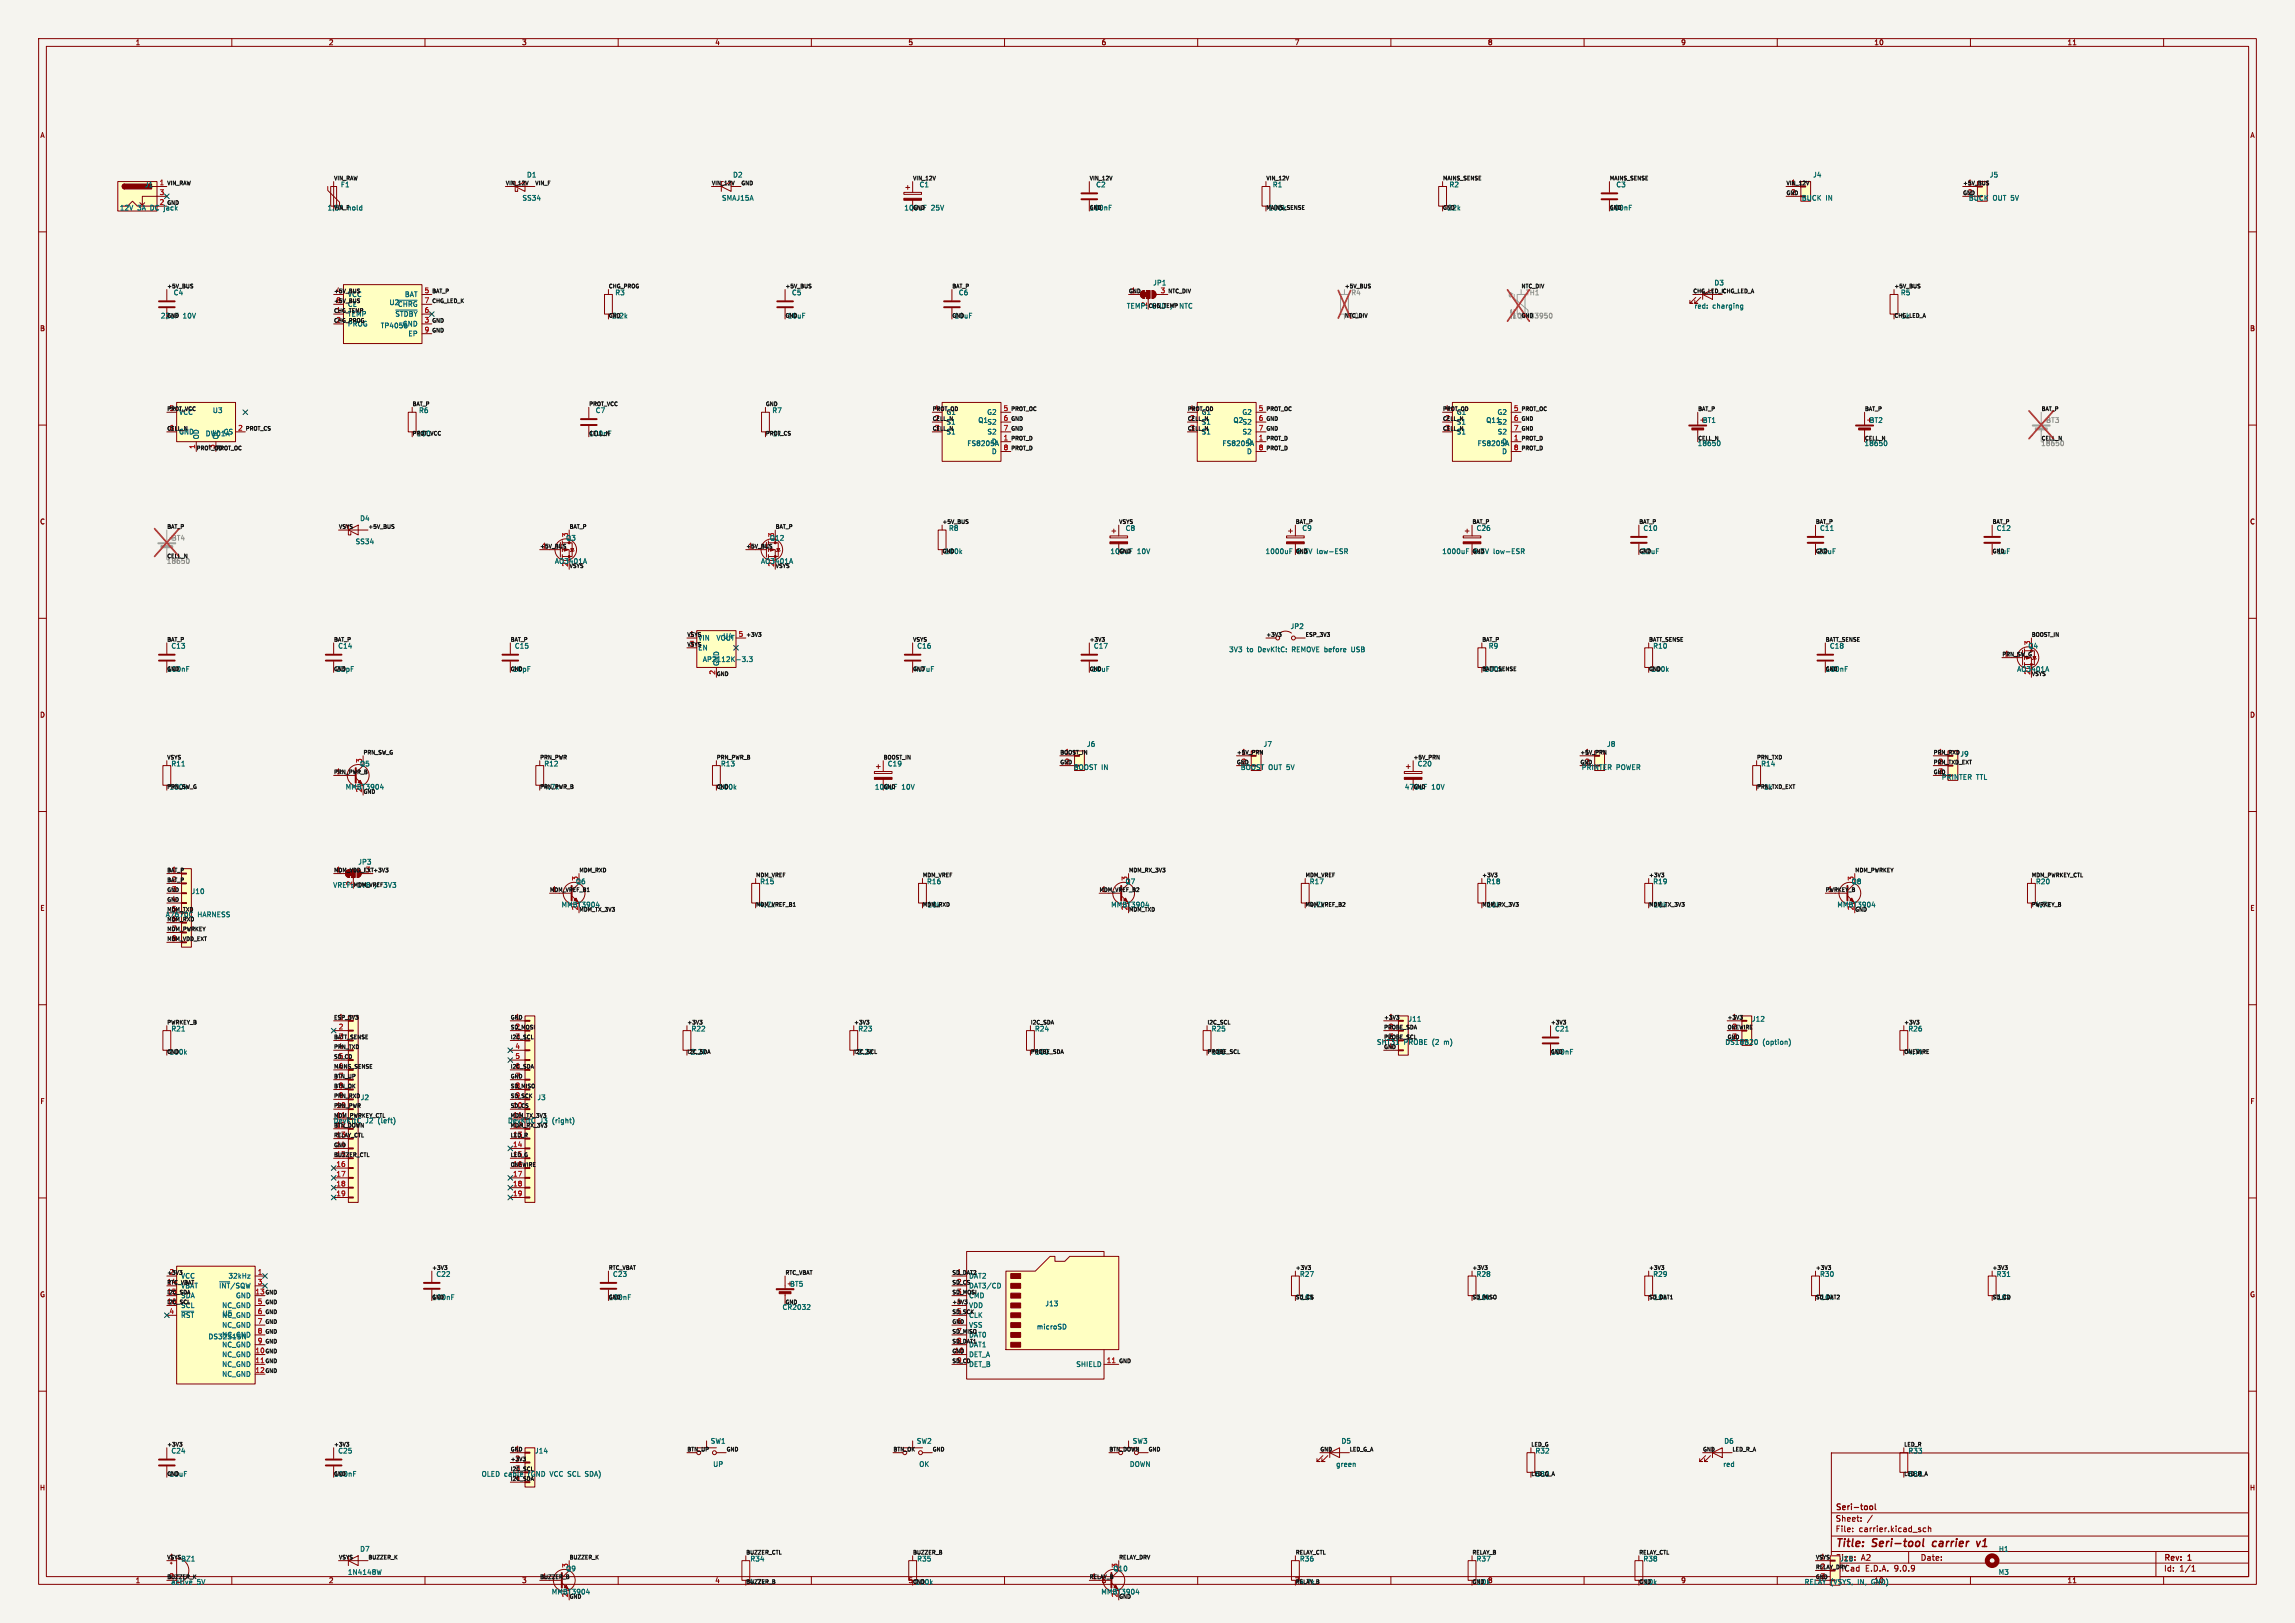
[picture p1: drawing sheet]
<svg xmlns="http://www.w3.org/2000/svg" width="594mm" height="420mm" viewBox="0 0 594 420" stroke-linecap="round" stroke-linejoin="round" font-family="sans-serif">
<defs><g id="words">
<g font-size="2.8" fill="#840000">
<text x="475" y="400.9">Title:</text>
<text x="484.7" y="400.9">Seri-tool</text>
<text x="501.1" y="400.9">carrier</text>
<text x="513.3" y="400.9">v1</text>
</g>
<g font-size="2.1" fill="#840000">
<text x="475" y="394">Sheet:</text>
<text x="475" y="391.2">Seri-tool</text>
<text x="475" y="396.7">File:</text>
<text x="481.1" y="396.7">carrier.kicad_sch</text>
<text x="475" y="404.1">Size:</text>
<text x="481.7" y="404.1">A2</text>
<text x="482.7" y="406.9">E.D.A.</text>
<text x="490.3" y="406.9">9.0.9</text>
<text x="497" y="404.1">Date:</text>
<text x="560" y="404.3">Rev:</text>
<text x="560" y="406.9">Id:</text>
<text x="564.1" y="406.9">1/1</text>
<text x="566.4" y="404.3">1</text>
</g>
<text font-size="2.1" fill="#0f0f0f" x="475" y="406.9">KiCad</text>
<g font-size="1.8" fill="#840000">
<text x="35" y="11.9">1</text>
<text x="85" y="11.9">2</text>
<text x="135" y="11.9">3</text>
<text x="185" y="11.9">4</text>
<text x="235" y="11.9">5</text>
<text x="285" y="11.9">6</text>
<text x="335" y="11.9">7</text>
<text x="385" y="11.9">8</text>
<text x="435" y="11.9">9</text>
<text x="485" y="11.9">10</text>
<text x="535" y="11.9">11</text>
<text x="10.3" y="35.9">A</text>
<text x="582.3" y="35.9">A</text>
<text x="10.3" y="85.9">B</text>
<text x="582.3" y="85.9">B</text>
<text x="10.3" y="135.9">C</text>
<text x="582.3" y="135.9">C</text>
<text x="10.3" y="185.9">D</text>
<text x="582.3" y="185.9">D</text>
<text x="10.3" y="235.9">E</text>
<text x="582.3" y="235.9">E</text>
<text x="10.3" y="285.9">F</text>
<text x="582.3" y="285.9">F</text>
<text x="10.3" y="335.9">G</text>
<text x="582.3" y="335.9">G</text>
<text x="10.2" y="385.9">H</text>
<text x="582.2" y="385.9">H</text>
<text x="35" y="409.9">1</text>
<text x="85" y="409.9">2</text>
<text x="135" y="409.9">3</text>
<text x="185" y="409.9">4</text>
<text x="435" y="409.9">9</text>
<text x="535" y="409.9">11</text>
</g>
<g font-size="1.8" fill="#006464">
<text x="136.3" y="46.1">D1</text>
<text x="189.6" y="46.1">D2</text>
<text x="469.2" y="46.1">J4</text>
<text x="514.9" y="46.1">J5</text>
<text x="37.4" y="48.7">J1</text>
<text x="41.2" y="53.1">2</text>
<text x="88.1" y="48.7">F1</text>
<text x="135.1" y="52.1">SS34</text>
<text x="186.7" y="52.1">SMAJ15A</text>
<text x="237.9" y="48.7">C1</text>
<text x="283.6" y="48.7">C2</text>
<text x="329.3" y="48.7">R1</text>
<text x="375" y="48.7">R2</text>
<text x="418.2" y="48.7">C3</text>
<text x="466.2" y="52.1">BUCK</text>
<text x="472.5" y="52.1">IN</text>
<text x="509.5" y="52.1">BUCK</text>
<text x="515.8" y="52.1">OUT 5V</text>
<text x="30.9" y="54.7">12V</text>
<text x="35.6" y="54.7">3A</text>
<text x="39" y="54.7">DC jack</text>
<text x="233.9" y="54.7">100uF</text>
<text x="241" y="54.7">25V</text>
<text x="281.9" y="54.7">100nF</text>
<text x="374.6" y="54.7">22k</text>
<text x="416.5" y="54.7">100nF</text>
<text x="44.8" y="76.6">C4</text>
<text x="104.7" y="77.1">BAT</text>
<text x="159.1" y="76.6">R3</text>
<text x="204.9" y="76.6">C5</text>
<text x="248" y="76.6">C6</text>
<text x="298.4" y="74.1">JP1</text>
<text x="443.6" y="74.1">D3</text>
<text x="491.9" y="76.6">R5</text>
<text x="41.5" y="82.6">22uF</text>
<text x="47.3" y="82.6">10V</text>
<text x="100.7" y="79.1">U2</text>
<text x="102.2" y="82.1">~{STDBY}</text>
<text x="102.9" y="79.6">~{CHRG}</text>
<text x="158.4" y="82.6">2.2k</text>
<text x="203.8" y="82.6">10uF</text>
<text x="247" y="82.6">10uF</text>
<text x="291.5" y="80.1">TEMP: GND /</text>
<text x="305.7" y="80.1">NTC</text>
<text x="438.4" y="80.1">red:</text>
<text x="443.2" y="80.1">charging</text>
<text x="98.4" y="85.1">TP4056</text>
<text x="104.1" y="84.7">GND</text>
<text x="105.6" y="87.2">EP</text>
<text x="55" y="107.1">U3</text>
<text x="108.3" y="107.1">R6</text>
<text x="154.1" y="107.1">C7</text>
<text x="199.8" y="107.1">R7</text>
<text x="255.4" y="107.5">G2</text>
<text x="321.4" y="107.5">G2</text>
<text x="387.5" y="107.5">G2</text>
<text x="51.7" y="113.8" transform="rotate(-90 51.7 113.8)">OD</text>
<text x="53.1" y="113.1">DW01A</text>
<text x="56.7" y="113.8" transform="rotate(-90 56.7 113.8)">OC</text>
<text x="57.8" y="112.6">CS</text>
<text x="253.1" y="109.6">Q1</text>
<text x="255.4" y="110.1">S2</text>
<text x="255.4" y="112.6">S2</text>
<text x="319.1" y="109.6">Q2</text>
<text x="321.5" y="110.1">S2</text>
<text x="321.5" y="112.6">S2</text>
<text x="384.6" y="109.6">Q11</text>
<text x="387.5" y="110.1">S2</text>
<text x="387.5" y="112.6">S2</text>
<text x="440.6" y="109.6">BT1</text>
<text x="483.8" y="109.6">BT2</text>
<text x="250.2" y="115.6">FS8205A</text>
<text x="256.6" y="115.2">D</text>
<text x="256.6" y="117.7">D</text>
<text x="316.3" y="115.6">FS8205A</text>
<text x="322.6" y="115.2">D</text>
<text x="322.6" y="117.7">D</text>
<text x="382.3" y="115.6">FS8205A</text>
<text x="388.7" y="115.2">D</text>
<text x="388.7" y="117.7">D</text>
<text x="93.1" y="135">D4</text>
<text x="245.5" y="137.6">R8</text>
<text x="291.2" y="137.6">C8</text>
<text x="336.9" y="137.6">C9</text>
<text x="382.1" y="137.6">C26</text>
<text x="425.2" y="137.6">C10</text>
<text x="471" y="137.6">C11</text>
<text x="516.7" y="137.6">C12</text>
<text x="91.9" y="141">SS34</text>
<text x="146.4" y="140.1">Q3</text>
<text x="147.1" y="139.1" transform="rotate(-90 147.1 139.1)">3</text>
<text x="199.1" y="140.1">Q12</text>
<text x="200.4" y="139.1" transform="rotate(-90 200.4 139.1)">3</text>
<text x="244.4" y="143.6">100k</text>
<text x="287.3" y="143.6">100uF</text>
<text x="294.3" y="143.6">10V</text>
<text x="327.4" y="143.6">1000uF</text>
<text x="341" y="143.6">low-ESR</text>
<text x="373.2" y="143.6">1000uF</text>
<text x="386.7" y="143.6">low-ESR</text>
<text x="424.8" y="143.6">22uF</text>
<text x="470.5" y="143.6">22uF</text>
<text x="516.8" y="143.6">1uF</text>
<text x="143.5" y="146.1">AO3401A</text>
<text x="147.1" y="146.8" transform="rotate(-90 147.1 146.8)">2</text>
<text x="196.8" y="146.1">AO3401A</text>
<text x="200.4" y="146.8" transform="rotate(-90 200.4 146.8)">2</text>
<text x="185.3" y="166">VOUT</text>
<text x="187" y="165.5">U4</text>
<text x="333.9" y="163">JP2</text>
<text x="525.5" y="167.1" transform="rotate(-90 525.5 167.1)">3</text>
<text x="44.2" y="168">C13</text>
<text x="87.4" y="168">C14</text>
<text x="133.1" y="168">C15</text>
<text x="181.8" y="171.5">AP2112K-3.3</text>
<text x="186.3" y="172.5" transform="rotate(-90 186.3 172.5)">GND</text>
<text x="237.3" y="168">C16</text>
<text x="283" y="168">C17</text>
<text x="318" y="169">3V3</text>
<text x="322.7" y="169">to</text>
<text x="325.7" y="169">DevKitC:</text>
<text x="334.7" y="169">REMOVE before</text>
<text x="350.5" y="169">USB</text>
<text x="385.2" y="168">R9</text>
<text x="427.8" y="168">R10</text>
<text x="473.5" y="168">C18</text>
<text x="524.9" y="168">Q4</text>
<text x="43.1" y="174">100nF</text>
<text x="86.9" y="174">33pF</text>
<text x="132.7" y="174">10pF</text>
<text x="236.5" y="174">4.7uF</text>
<text x="282.5" y="174">10uF</text>
<text x="427.3" y="174">100k</text>
<text x="472.4" y="174">100nF</text>
<text x="522" y="174">AO3401A</text>
<text x="525.5" y="174.7" transform="rotate(-90 525.5 174.7)">2</text>
<text x="93.7" y="197.6" transform="rotate(-90 93.7 197.6)">3</text>
<text x="281.2" y="193.4">J6</text>
<text x="326.9" y="193.4">J7</text>
<text x="415.8" y="193.4">J8</text>
<text x="44.2" y="198.5">R11</text>
<text x="93.1" y="198.5">Q5</text>
<text x="140.8" y="198.5">R12</text>
<text x="186.5" y="198.5">R13</text>
<text x="229.7" y="198.5">C19</text>
<text x="277.8" y="199.4">BOOST IN</text>
<text x="321" y="199.4">BOOST OUT 5V</text>
<text x="366.8" y="198.5">C20</text>
<text x="409.3" y="199.4">PRINTER</text>
<text x="418.3" y="199.4">POWER</text>
<text x="455.7" y="198.5">R14</text>
<text x="502.5" y="202">PRINTER</text>
<text x="511.5" y="202">TTL</text>
<text x="89.3" y="204.5">MMBT3904</text>
<text x="186" y="204.5">100k</text>
<text x="226.3" y="204.5">100uF</text>
<text x="233.4" y="204.5">10V</text>
<text x="363.5" y="204.5">470uF</text>
<text x="370.5" y="204.5">10V</text>
<text x="92.6" y="223.9">JP3</text>
<text x="49.5" y="231.5">J10</text>
<text x="86.1" y="229.9">VREF: 1V8</text>
<text x="99.7" y="229.9">3V3</text>
<text x="148.9" y="229">Q6</text>
<text x="149.6" y="228" transform="rotate(-90 149.6 228)">3</text>
<text x="196.6" y="229">R15</text>
<text x="239.8" y="229">R16</text>
<text x="291.2" y="229">Q7</text>
<text x="291.8" y="228" transform="rotate(-90 291.8 228)">3</text>
<text x="338.9" y="229">R17</text>
<text x="384.6" y="229">R18</text>
<text x="427.8" y="229">R19</text>
<text x="479.1" y="229">Q8</text>
<text x="479.8" y="228" transform="rotate(-90 479.8 228)">3</text>
<text x="526.8" y="229">R20</text>
<text x="42.8" y="237.5">A7670C</text>
<text x="51.1" y="237.5">HARNESS</text>
<text x="145.2" y="235">MMBT3904</text>
<text x="287.5" y="235">MMBT3904</text>
<text x="475.4" y="235">MMBT3904</text>
<text x="44.2" y="267.1">R21</text>
<text x="178.9" y="267.1">R22</text>
<text x="222" y="267.1">R23</text>
<text x="267.8" y="267.1">R24</text>
<text x="313.5" y="267.1">R25</text>
<text x="364.4" y="264.6">J11</text>
<text x="402.4" y="267.1">C21</text>
<text x="453.3" y="264.6">J12</text>
<text x="493.8" y="267.1">R26</text>
<text x="43.8" y="273.1">100k</text>
<text x="370.8" y="270.6">(2</text>
<text x="374" y="270.6">m)</text>
<text x="401.3" y="273.1">100nF</text>
<text x="446.4" y="270.6">DS18B20</text>
<text x="456.2" y="270.6">(option)</text>
<text x="139" y="284.9">J3</text>
<text x="143.1" y="290.9">(right)</text>
<text x="56.6" y="333.6">~{INT}/SQW</text>
<text x="59" y="331.1">32kHz</text>
<text x="112.8" y="330.6">C22</text>
<text x="158.5" y="330.6">C23</text>
<text x="204.4" y="333.1">BT5</text>
<text x="250.7" y="333.6">DAT3/CD</text>
<text x="336.3" y="330.6">R27</text>
<text x="382.1" y="330.6">R28</text>
<text x="427.8" y="330.6">R29</text>
<text x="471" y="330.6">R30</text>
<text x="516.7" y="330.6">R31</text>
<text x="46.7" y="341.2">~{RST}</text>
<text x="57.4" y="338.7">NC_GND</text>
<text x="57.4" y="341.2">NC_GND</text>
<text x="57.5" y="340.8">U5</text>
<text x="61" y="336.1">GND</text>
<text x="111.7" y="336.6">100nF</text>
<text x="157.4" y="336.6">100nF</text>
<text x="202.4" y="339.1">CR2032</text>
<text x="270.4" y="338.2">J13</text>
<text x="53.8" y="346.8">DS3231SN</text>
<text x="57.4" y="343.8">NC_GND</text>
<text x="57.4" y="346.3">NC_GND</text>
<text x="268.2" y="344.2">microSD</text>
<text x="57.4" y="348.8">NC_GND</text>
<text x="57.4" y="351.4">NC_GND</text>
<text x="57.4" y="353.9">NC_GND</text>
<text x="250.7" y="351.4">DET_A</text>
<text x="250.7" y="353.9">DET_B</text>
<text x="278.4" y="353.9">SHIELD</text>
<text x="57.4" y="356.5">NC_GND</text>
<text x="44.2" y="376.3">C24</text>
<text x="87.4" y="376.3">C25</text>
<text x="138.4" y="376.3">J14</text>
<text x="183.8" y="373.8">SW1</text>
<text x="237.2" y="373.8">SW2</text>
<text x="293.1" y="373.8">SW3</text>
<text x="347.1" y="373.8">D5</text>
<text x="397.3" y="376.3">R32</text>
<text x="446.2" y="373.8">D6</text>
<text x="493.8" y="376.3">R33</text>
<text x="43.8" y="382.3">10uF</text>
<text x="86.3" y="382.3">100nF</text>
<text x="124.5" y="382.3">OLED cable</text>
<text x="136.8" y="382.3">(GND</text>
<text x="142.7" y="382.3">VCC SCL SDA)</text>
<text x="184.5" y="379.8">UP</text>
<text x="237.8" y="379.8">OK</text>
<text x="292.3" y="379.8">DOWN</text>
<text x="345.7" y="379.8">green</text>
<text x="445.9" y="379.8">red</text>
<text x="93.1" y="401.7">D7</text>
<text x="517.2" y="401.7">H1</text>
<text x="89.9" y="407.7">1N4148W</text>
<text x="146.4" y="406.8">Q9</text>
<text x="147.1" y="405.8" transform="rotate(-90 147.1 405.8)">3</text>
<text x="194.1" y="404.3">R34</text>
<text x="237.3" y="404.3">R35</text>
<text x="288" y="406.8">Q10</text>
<text x="289.3" y="405.8" transform="rotate(-90 289.3 405.8)">3</text>
<text x="336.3" y="404.3">R36</text>
<text x="382.1" y="404.3">R37</text>
<text x="425.2" y="404.3">R38</text>
<text x="476.2" y="404.3">J15</text>
<text x="517.2" y="407.7">M3</text>
<text x="51" y="410.3">5V</text>
<text x="142.7" y="412.8">MMBT3904</text>
<text x="236.8" y="410.3">100k</text>
<text x="284.9" y="412.8">MMBT3904</text>
<text x="382.2" y="410.3">10k8</text>
<text x="425.4" y="410.3">10k</text>
<text x="467" y="410.3">RELAY (VSYS,</text>
<text x="481" y="410.3">IN,</text>
<text x="484.7" y="410.3">GND)</text>
<text x="485" y="409.9">10</text>
</g>
<g font-size="1.8" fill="#a90000">
<text x="41.2" y="48">1</text>
<text x="41.2" y="50.5">3</text>
<text x="109.8" y="75.9">5</text>
<text x="300.3" y="75.9">3</text>
<text x="109.8" y="78.5">7</text>
<text x="109.8" y="81">6</text>
<text x="109.8" y="83.6">3</text>
<text x="109.8" y="86.1">9</text>
<text x="259.6" y="106.4">5</text>
<text x="325.7" y="106.4">5</text>
<text x="391.7" y="106.4">5</text>
<text x="61.5" y="111.5">2</text>
<text x="259.6" y="109">6</text>
<text x="259.6" y="111.5">7</text>
<text x="325.7" y="109">6</text>
<text x="325.7" y="111.5">7</text>
<text x="391.7" y="109">6</text>
<text x="391.7" y="111.5">7</text>
<text x="259.6" y="114">1</text>
<text x="259.6" y="116.6">8</text>
<text x="325.7" y="114">1</text>
<text x="325.7" y="116.6">8</text>
<text x="391.7" y="114">1</text>
<text x="391.7" y="116.6">8</text>
<text x="191.1" y="164.8">5</text>
<text x="87.6" y="266.4">2</text>
<text x="133.3" y="271.5">4</text>
<text x="133.3" y="274.1">5</text>
<text x="132.7" y="296.9">14</text>
<text x="87" y="302">16</text>
<text x="87" y="304.5">17</text>
<text x="132.7" y="304.5">17</text>
<text x="87" y="307.1">18</text>
<text x="87" y="309.6">19</text>
<text x="132.7" y="307.1">18</text>
<text x="132.7" y="309.6">19</text>
<text x="66.6" y="329.9">1</text>
<text x="66" y="335">13</text>
<text x="66.6" y="332.5">3</text>
<text x="43.7" y="340.1">4</text>
<text x="66.6" y="337.6">5</text>
<text x="66.6" y="340.1">6</text>
<text x="66.6" y="342.6">7</text>
<text x="66.6" y="345.2">8</text>
<text x="66.6" y="347.7">9</text>
<text x="66" y="350.3">10</text>
<text x="66" y="352.8">11</text>
<text x="286.3" y="352.8">11</text>
<text x="66" y="355.3">12</text>
</g>
<g font-size="1.8" fill="#0f0f0f">
<text x="463.5" y="48">1</text>
<text x="463.5" y="50.5">2</text>
<text x="509.2" y="48">1</text>
<text x="509.2" y="50.5">2</text>
<text x="84.7" y="54.7">1.5A</text>
<text x="89.9" y="54.7">hold</text>
<text x="328.2" y="54.7">100k</text>
<text x="86.9" y="75.9">4</text>
<text x="89.9" y="77.1">VCC</text>
<text x="292.7" y="75.9">1</text>
<text x="86.9" y="78.5">8</text>
<text x="86.9" y="81">1</text>
<text x="86.9" y="83.6">2</text>
<text x="89.9" y="79.6">CE</text>
<text x="89.9" y="82.1">TEMP</text>
<text x="296.9" y="79.4" transform="rotate(-90 296.9 79.4)">2</text>
<text x="349.2" y="82.6">10k</text>
<text x="492" y="82.6">1k</text>
<text x="89.9" y="84.7">PROG</text>
<text x="43.7" y="106.4">5</text>
<text x="46.2" y="107.5">VCC</text>
<text x="241.9" y="106.4">4</text>
<text x="244.9" y="107.5">G1</text>
<text x="307.9" y="106.4">4</text>
<text x="310.9" y="107.5">G1</text>
<text x="373.9" y="106.4">4</text>
<text x="376.9" y="107.5">G1</text>
<text x="43.7" y="111.5">6</text>
<text x="46.2" y="112.6">GND</text>
<text x="107.8" y="113.1">100</text>
<text x="199.9" y="113.1">1k</text>
<text x="241.9" y="109">2</text>
<text x="241.9" y="111.5">3</text>
<text x="244.9" y="110.1">S1</text>
<text x="244.9" y="112.6">S1</text>
<text x="307.9" y="109">2</text>
<text x="307.9" y="111.5">3</text>
<text x="310.9" y="110.1">S1</text>
<text x="310.9" y="112.6">S1</text>
<text x="373.9" y="109">2</text>
<text x="373.9" y="111.5">3</text>
<text x="376.9" y="110.1">S1</text>
<text x="376.9" y="112.6">S1</text>
<text x="50.5" y="116.3" transform="rotate(-90 50.5 116.3)">1</text>
<text x="55.6" y="116.3" transform="rotate(-90 55.6 116.3)">3</text>
<text x="439.3" y="115.6">18650</text>
<text x="482.5" y="115.6">18650</text>
<text x="528.2" y="115.6">18650</text>
<text x="140.3" y="142">1</text>
<text x="193.6" y="142">1</text>
<text x="43.1" y="146.1">18650</text>
<text x="178.4" y="164.8">1</text>
<text x="178.4" y="167.4">3</text>
<text x="180.6" y="166">VIN</text>
<text x="180.6" y="168.5">EN</text>
<text x="518.7" y="169.9">1</text>
<text x="185.2" y="174.7" transform="rotate(-90 185.2 174.7)">2</text>
<text x="384.1" y="174">100k</text>
<text x="275.5" y="195.3">1</text>
<text x="275.5" y="197.9">2</text>
<text x="321.2" y="195.3">1</text>
<text x="321.2" y="197.9">2</text>
<text x="410.1" y="195.3">1</text>
<text x="410.1" y="197.9">2</text>
<text x="501.6" y="195.3">1</text>
<text x="501.6" y="197.9">2</text>
<text x="507.3" y="196">J9</text>
<text x="86.9" y="200.4">1</text>
<text x="501.6" y="200.4">3</text>
<text x="43.8" y="204.5">100k</text>
<text x="93.7" y="205.2" transform="rotate(-90 93.7 205.2)">2</text>
<text x="140.6" y="204.5">4.7k</text>
<text x="456.4" y="204.5">1k</text>
<text x="44.4" y="225.8">1</text>
<text x="86.9" y="225.8">1</text>
<text x="94.5" y="225.8">3</text>
<text x="44.4" y="228.3">2</text>
<text x="44.4" y="230.9">3</text>
<text x="44.4" y="233.4">4</text>
<text x="91.2" y="229.3" transform="rotate(-90 91.2 229.3)">2</text>
<text x="97.2" y="229.9">/</text>
<text x="142.8" y="230.9">1</text>
<text x="285" y="230.9">1</text>
<text x="473" y="230.9">1</text>
<text x="44.4" y="236">5</text>
<text x="44.4" y="238.5">6</text>
<text x="149.6" y="235.7" transform="rotate(-90 149.6 235.7)">2</text>
<text x="196.5" y="235">4.7k</text>
<text x="239.9" y="235">10k</text>
<text x="291.8" y="235.7" transform="rotate(-90 291.8 235.7)">2</text>
<text x="338.7" y="235">4.7k</text>
<text x="384.7" y="235">10k</text>
<text x="427.9" y="235">10k</text>
<text x="479.8" y="235.7" transform="rotate(-90 479.8 235.7)">2</text>
<text x="526.7" y="235">4.7k</text>
<text x="44.4" y="241">7</text>
<text x="44.4" y="243.6">8</text>
<text x="87.6" y="263.9">1</text>
<text x="133.3" y="263.9">1</text>
<text x="359.3" y="263.9">1</text>
<text x="448.2" y="263.9">1</text>
<text x="87.6" y="269">3</text>
<text x="133.3" y="266.4">2</text>
<text x="133.3" y="269">3</text>
<text x="359.3" y="266.4">2</text>
<text x="359.3" y="269">3</text>
<text x="448.2" y="266.4">2</text>
<text x="448.2" y="269">3</text>
<text x="87.6" y="271.5">4</text>
<text x="87.6" y="274.1">5</text>
<text x="178.7" y="273.1">2.2k</text>
<text x="221.9" y="273.1">2.2k</text>
<text x="267.8" y="273.1">100</text>
<text x="313.5" y="273.1">100</text>
<text x="356.3" y="270.6">SHT31</text>
<text x="359.3" y="271.5">4</text>
<text x="363.4" y="270.6">PROBE</text>
<text x="493.6" y="273.1">4.7k</text>
<text x="87.6" y="276.6">6</text>
<text x="87.6" y="279.1">7</text>
<text x="87.6" y="281.7">8</text>
<text x="133.3" y="276.6">6</text>
<text x="133.3" y="279.1">7</text>
<text x="133.3" y="281.7">8</text>
<text x="87" y="286.8">10</text>
<text x="87.6" y="284.2">9</text>
<text x="93.2" y="284.9">J2</text>
<text x="132.7" y="286.8">10</text>
<text x="133.3" y="284.2">9</text>
<text x="86.2" y="290.9">DevKitC</text>
<text x="87" y="289.3">11</text>
<text x="87" y="291.8">12</text>
<text x="94.6" y="290.9">J2</text>
<text x="97.9" y="290.9">(left)</text>
<text x="131.3" y="290.9">DevKitC</text>
<text x="132.7" y="289.3">11</text>
<text x="132.7" y="291.8">12</text>
<text x="139.7" y="290.9">J3</text>
<text x="87" y="294.4">13</text>
<text x="87" y="296.9">14</text>
<text x="87" y="299.5">15</text>
<text x="132.7" y="294.4">13</text>
<text x="132.7" y="299.5">15</text>
<text x="132.7" y="302">16</text>
<text x="43.7" y="329.9">2</text>
<text x="247.6" y="329.9">1</text>
<text x="43.1" y="332.5">14</text>
<text x="43.1" y="335">15</text>
<text x="46.7" y="331.1">VCC</text>
<text x="46.7" y="333.6">VBAT</text>
<text x="247.6" y="332.5">2</text>
<text x="247.6" y="335">3</text>
<text x="250.7" y="331.1">DAT2</text>
<text x="43.1" y="337.6">16</text>
<text x="46.7" y="336.1">SDA</text>
<text x="46.7" y="338.7">SCL</text>
<text x="247.6" y="337.6">4</text>
<text x="247.6" y="340.1">5</text>
<text x="250.7" y="336.1">CMD</text>
<text x="250.7" y="338.7">VDD</text>
<text x="250.7" y="341.2">CLK</text>
<text x="336.5" y="336.6">10k</text>
<text x="382.2" y="336.6">10k</text>
<text x="427.9" y="336.6">10k</text>
<text x="471.1" y="336.6">10k</text>
<text x="516.8" y="336.6">10k</text>
<text x="247.6" y="342.6">6</text>
<text x="247.6" y="345.2">7</text>
<text x="247.6" y="347.7">8</text>
<text x="250.7" y="343.8">VSS</text>
<text x="250.7" y="346.3">DAT0</text>
<text x="247" y="350.3">10</text>
<text x="247.6" y="352.8">9</text>
<text x="250.7" y="348.8">DAT1</text>
<text x="133.3" y="375.7">1</text>
<text x="133.3" y="378.2">2</text>
<text x="133.3" y="380.7">3</text>
<text x="133.3" y="383.3">4</text>
<text x="397.3" y="382.3">680</text>
<text x="493.8" y="382.3">680</text>
<text x="43.7" y="403.6">1</text>
<text x="46.8" y="404.3">BZ1</text>
<text x="471.1" y="403.6">1</text>
<text x="471.1" y="406.1">2</text>
<text x="43.7" y="408.7">2</text>
<text x="44.2" y="410.3">active</text>
<text x="140.3" y="408.7">1</text>
<text x="147.1" y="413.5" transform="rotate(-90 147.1 413.5)">2</text>
<text x="193.9" y="410.3">4.7k</text>
<text x="235" y="409.9">5</text>
<text x="282.5" y="408.7">1</text>
<text x="285" y="409.9">6</text>
<text x="289.3" y="413.5" transform="rotate(-90 289.3 413.5)">2</text>
<text x="471.1" y="408.7">3</text>
</g>
<g font-size="1.8" fill="#939391">
<text x="349.6" y="76.6">R4</text>
<text x="394.8" y="76.6">TH1</text>
<text x="391.3" y="82.6">10k</text>
<text x="396" y="82.6">B3950</text>
<text x="529.5" y="109.6">BT3</text>
<text x="44.4" y="140.1">BT4</text>
</g>
<g font-size="1.4" fill="#0f0f0f">
<text x="43.2" y="48">VIN_RAW</text>
<text x="86.4" y="46.7">VIN_RAW</text>
<text x="130.8" y="48">VIN_12V</text>
<text x="138.4" y="48">VIN_F</text>
<text x="184.1" y="48">VIN_12V</text>
<text x="191.8" y="48">GND</text>
<text x="236.2" y="46.7">VIN_12V</text>
<text x="281.9" y="46.7">VIN_12V</text>
<text x="327.7" y="46.7">VIN_12V</text>
<text x="373.4" y="46.7">MAINS_SENSE</text>
<text x="416.6" y="46.7">MAINS_SENSE</text>
<text x="462.3" y="48">VIN_12V</text>
<text x="508" y="48">+5V_BUS</text>
<text x="43.2" y="53.1">GND</text>
<text x="462.3" y="50.5">GND</text>
<text x="508" y="50.5">GND</text>
<text x="236.2" y="54.3">GND</text>
<text x="281.9" y="54.3">GND</text>
<text x="327.7" y="54.3">MAINS_SENSE</text>
<text x="373.4" y="54.3">GND</text>
<text x="416.6" y="54.3">GND</text>
<text x="43.2" y="74.7">+5V_BUS</text>
<text x="86.4" y="75.9">+5V_BUS</text>
<text x="111.8" y="75.9">BAT_P</text>
<text x="157.5" y="74.7">CHG_PROG</text>
<text x="203.2" y="74.7">+5V_BUS</text>
<text x="246.4" y="74.7">BAT_P</text>
<text x="292.1" y="75.9">GND</text>
<text x="302.3" y="75.9">NTC_DIV</text>
<text x="348" y="74.7">+5V_BUS</text>
<text x="393.7" y="74.7">NTC_DIV</text>
<text x="438.1" y="75.9">CHG_LED_K</text>
<text x="445.8" y="75.9">CHG_LED_A</text>
<text x="490.2" y="74.7">+5V_BUS</text>
<text x="43.2" y="82.3">GND</text>
<text x="86.4" y="83.5">CHG_PROG</text>
<text x="86.4" y="81">CHG_TEMP</text>
<text x="86.4" y="78.5">+5V_BUS</text>
<text x="111.8" y="78.5">CHG_LED_K</text>
<text x="111.8" y="83.5">GND</text>
<text x="157.5" y="82.3">GND</text>
<text x="203.2" y="82.3">GND</text>
<text x="246.4" y="82.3">GND</text>
<text x="297.2" y="79.7">CHG_TEMP</text>
<text x="348" y="82.3">NTC_DIV</text>
<text x="393.7" y="82.3">GND</text>
<text x="490.2" y="82.3">CHG_LED_A</text>
<text x="111.8" y="86.1">GND</text>
<text x="43.2" y="106.4">PROT_VCC</text>
<text x="106.7" y="105.1">BAT_P</text>
<text x="152.4" y="105.1">PROT_VCC</text>
<text x="198.1" y="105.1">GND</text>
<text x="241.3" y="106.4">PROT_OD</text>
<text x="261.6" y="106.4">PROT_OC</text>
<text x="307.3" y="106.4">PROT_OD</text>
<text x="327.7" y="106.4">PROT_OC</text>
<text x="373.4" y="106.4">PROT_OD</text>
<text x="393.7" y="106.4">PROT_OC</text>
<text x="439.4" y="106.4">BAT_P</text>
<text x="482.6" y="106.4">BAT_P</text>
<text x="528.3" y="106.4">BAT_P</text>
<text x="43.2" y="111.5">CELL_N</text>
<text x="63.5" y="111.5">PROT_CS</text>
<text x="106.7" y="112.8">PROT_VCC</text>
<text x="152.4" y="112.8">CELL_N</text>
<text x="198.1" y="112.8">PROT_CS</text>
<text x="241.3" y="108.9">CELL_N</text>
<text x="241.3" y="111.5">CELL_N</text>
<text x="261.6" y="111.5">GND</text>
<text x="261.6" y="108.9">GND</text>
<text x="307.3" y="111.5">CELL_N</text>
<text x="307.3" y="108.9">CELL_N</text>
<text x="327.7" y="111.5">GND</text>
<text x="327.7" y="108.9">GND</text>
<text x="373.4" y="108.9">CELL_N</text>
<text x="373.4" y="111.5">CELL_N</text>
<text x="393.7" y="108.9">GND</text>
<text x="393.7" y="111.5">GND</text>
<text x="50.8" y="116.6">PROT_OD</text>
<text x="55.9" y="116.6">PROT_OC</text>
<text x="261.6" y="116.6">PROT_D</text>
<text x="261.6" y="114">PROT_D</text>
<text x="327.7" y="116.6">PROT_D</text>
<text x="327.7" y="114">PROT_D</text>
<text x="393.7" y="116.6">PROT_D</text>
<text x="393.7" y="114">PROT_D</text>
<text x="439.4" y="114">CELL_N</text>
<text x="482.6" y="114">CELL_N</text>
<text x="528.3" y="114">CELL_N</text>
<text x="43.2" y="136.9">BAT_P</text>
<text x="87.6" y="136.9">VSYS</text>
<text x="95.2" y="136.9">+5V_BUS</text>
<text x="147.3" y="136.9">BAT_P</text>
<text x="200.7" y="136.9">BAT_P</text>
<text x="243.8" y="135.6">+5V_BUS</text>
<text x="289.6" y="135.6">VSYS</text>
<text x="335.3" y="135.6">BAT_P</text>
<text x="381" y="135.6">BAT_P</text>
<text x="424.2" y="135.6">BAT_P</text>
<text x="469.9" y="135.6">BAT_P</text>
<text x="515.6" y="135.6">BAT_P</text>
<text x="139.7" y="142">+5V_BUS</text>
<text x="193" y="142">+5V_BUS</text>
<text x="243.8" y="143.2">GND</text>
<text x="289.6" y="143.2">GND</text>
<text x="335.3" y="143.2">GND</text>
<text x="381" y="143.2">GND</text>
<text x="424.2" y="143.2">GND</text>
<text x="469.9" y="143.2">GND</text>
<text x="515.6" y="143.2">GND</text>
<text x="43.2" y="144.5">CELL_N</text>
<text x="147.3" y="147">VSYS</text>
<text x="200.7" y="147">VSYS</text>
<text x="43.2" y="166.1">BAT_P</text>
<text x="86.4" y="166.1">BAT_P</text>
<text x="132.1" y="166.1">BAT_P</text>
<text x="177.8" y="167.4">VSYS</text>
<text x="177.8" y="164.8">VSYS</text>
<text x="193" y="164.8">+3V3</text>
<text x="236.2" y="166.1">VSYS</text>
<text x="281.9" y="166.1">+3V3</text>
<text x="327.7" y="164.8">+3V3</text>
<text x="337.8" y="164.8">ESP_3V3</text>
<text x="383.5" y="166.1">BAT_P</text>
<text x="426.7" y="166.1">BATT_SENSE</text>
<text x="472.4" y="166.1">BATT_SENSE</text>
<text x="525.8" y="164.8">BOOST_IN</text>
<text x="43.2" y="173.7">GND</text>
<text x="86.4" y="173.7">GND</text>
<text x="132.1" y="173.7">GND</text>
<text x="236.2" y="173.7">GND</text>
<text x="281.9" y="173.7">GND</text>
<text x="383.5" y="173.7">BATT_SENSE</text>
<text x="426.7" y="173.7">GND</text>
<text x="472.4" y="173.7">GND</text>
<text x="518.2" y="169.9">PRN_SW_G</text>
<text x="185.4" y="175">GND</text>
<text x="525.8" y="175">VSYS</text>
<text x="43.2" y="196.6">VSYS</text>
<text x="94" y="195.3">PRN_SW_G</text>
<text x="139.7" y="196.6">PRN_PWR</text>
<text x="185.4" y="196.6">PRN_PWR_B</text>
<text x="228.6" y="196.6">BOOST_IN</text>
<text x="274.3" y="195.3">BOOST_IN</text>
<text x="274.3" y="197.8">GND</text>
<text x="320" y="197.8">GND</text>
<text x="320" y="195.3">+5V_PRN</text>
<text x="365.8" y="196.6">+5V_PRN</text>
<text x="408.9" y="197.8">GND</text>
<text x="408.9" y="195.3">+5V_PRN</text>
<text x="454.7" y="196.6">PRN_TXD</text>
<text x="500.4" y="197.8">PRN_TXD_EXT</text>
<text x="500.4" y="195.3">PRN_RXD</text>
<text x="86.4" y="200.4">PRN_PWR_B</text>
<text x="500.4" y="200.4">GND</text>
<text x="43.2" y="204.2">PRN_SW_G</text>
<text x="94" y="205.5">GND</text>
<text x="139.7" y="204.2">PRN_PWR_B</text>
<text x="185.4" y="204.2">GND</text>
<text x="228.6" y="204.2">GND</text>
<text x="365.8" y="204.2">GND</text>
<text x="454.7" y="204.2">PRN_TXD_EXT</text>
<text x="43.2" y="225.8">BAT_P</text>
<text x="86.4" y="225.8">MDM_VDD_EXT+3V3</text>
<text x="149.9" y="225.8">MDM_RXD</text>
<text x="195.6" y="227.1">MDM_VREF</text>
<text x="238.8" y="227.1">MDM_VREF</text>
<text x="292.1" y="225.8">MDM_RX_3V3</text>
<text x="337.8" y="227.1">MDM_VREF</text>
<text x="383.5" y="227.1">+3V3</text>
<text x="426.7" y="227.1">+3V3</text>
<text x="480.1" y="225.8">MDM_PWRKEY</text>
<text x="525.8" y="227.1">MDM_PWRKEY_CTL</text>
<text x="43.2" y="233.4">GND</text>
<text x="43.2" y="230.9">GND</text>
<text x="43.2" y="228.3">BAT_P</text>
<text x="91.4" y="229.6">MDM_VREF</text>
<text x="142.2" y="230.9">MDM_VREF_B1</text>
<text x="284.5" y="230.9">MDM_VREF_B2</text>
<text x="472.4" y="230.9">PWRKEY_B</text>
<text x="43.2" y="238.5">MDM_RXD</text>
<text x="43.2" y="235.9">MDM_TXD</text>
<text x="149.9" y="235.9">MDM_TX_3V3</text>
<text x="195.6" y="234.7">MDM_VREF_B1</text>
<text x="238.8" y="234.7">MDM_RXD</text>
<text x="292.1" y="235.9">MDM_TXD</text>
<text x="337.8" y="234.7">MDM_VREF_B2</text>
<text x="383.5" y="234.7">MDM_RX_3V3</text>
<text x="426.7" y="234.7">MDM_TX_3V3</text>
<text x="480.1" y="235.9">GND</text>
<text x="525.8" y="234.7">PWRKEY_B</text>
<text x="43.2" y="243.6">MDM_VDD_EXT</text>
<text x="43.2" y="241">MDM_PWRKEY</text>
<text x="86.4" y="263.9">ESP_3V3</text>
<text x="132.1" y="263.9">GND</text>
<text x="358.1" y="263.9">+3V3</text>
<text x="447" y="263.9">+3V3</text>
<text x="43.2" y="265.2">PWRKEY_B</text>
<text x="86.4" y="269">BATT_SENSE</text>
<text x="132.1" y="269">I2C_SCL</text>
<text x="132.1" y="266.4">SD_MOSI</text>
<text x="177.8" y="265.2">+3V3</text>
<text x="221" y="265.2">+3V3</text>
<text x="266.7" y="265.2">I2C_SDA</text>
<text x="312.4" y="265.2">I2C_SCL</text>
<text x="358.1" y="266.4">PROBE_SDA</text>
<text x="358.1" y="269">PROBE_SCL</text>
<text x="401.3" y="265.2">+3V3</text>
<text x="447" y="266.4">ONEWIRE</text>
<text x="447" y="269">GND</text>
<text x="492.8" y="265.2">+3V3</text>
<text x="43.2" y="272.8">GND</text>
<text x="86.4" y="274">SD_CD</text>
<text x="86.4" y="271.5">PRN_TXD</text>
<text x="177.8" y="272.8">I2C_SDA</text>
<text x="221" y="272.8">I2C_SCL</text>
<text x="266.7" y="272.8">PROBE_SDA</text>
<text x="312.4" y="272.8">PROBE_SCL</text>
<text x="358.1" y="271.5">GND</text>
<text x="401.3" y="272.8">GND</text>
<text x="492.8" y="272.8">ONEWIRE</text>
<text x="86.4" y="281.7">BTN_OK</text>
<text x="86.4" y="279.1">BTN_UP</text>
<text x="86.4" y="276.6">MAINS_SENSE</text>
<text x="132.1" y="281.7">SD_MISO</text>
<text x="132.1" y="279.1">GND</text>
<text x="132.1" y="276.6">I2C_SDA</text>
<text x="86.4" y="286.7">PRN_PWR</text>
<text x="86.4" y="284.2">PRN_RXD</text>
<text x="132.1" y="286.7">SD_CS</text>
<text x="132.1" y="284.2">SD_SCK</text>
<text x="86.4" y="289.3">MDM_PWRKEY_CTL</text>
<text x="86.4" y="291.8">BTN_DOWN</text>
<text x="132.1" y="289.3">MDM_TX_3V3</text>
<text x="132.1" y="291.8">MDM_RX_3V3</text>
<text x="86.4" y="299.4">BUZZER_CTL</text>
<text x="86.4" y="294.4">RELAY_CTL</text>
<text x="132.1" y="299.4">LED_G</text>
<text x="132.1" y="294.4">LED_R</text>
<text x="132.1" y="302">ONEWIRE</text>
<text x="43.2" y="329.9">+3V3</text>
<text x="111.8" y="328.7">+3V3</text>
<text x="157.5" y="328.7">RTC_VBAT</text>
<text x="203.2" y="329.9">RTC_VBAT</text>
<text x="246.4" y="329.9">SD_DAT2</text>
<text x="335.3" y="328.7">+3V3</text>
<text x="381" y="328.7">+3V3</text>
<text x="426.7" y="328.7">+3V3</text>
<text x="469.9" y="328.7">+3V3</text>
<text x="515.6" y="328.7">+3V3</text>
<text x="43.2" y="335">I2C_SDA</text>
<text x="43.2" y="332.5">RTC_VBAT</text>
<text x="68.6" y="335">GND</text>
<text x="246.4" y="335">SD_MOSI</text>
<text x="246.4" y="332.5">SD_CS</text>
<text x="68.6" y="337.5">GND</text>
<text x="68.6" y="340.1">GND</text>
<text x="111.8" y="336.3">GND</text>
<text x="157.5" y="336.3">GND</text>
<text x="203.2" y="337.5">GND</text>
<text x="246.4" y="340.1">SD_SCK</text>
<text x="246.4" y="337.5">+3V3</text>
<text x="335.3" y="336.3">SD_CS</text>
<text x="381" y="336.3">SD_MISO</text>
<text x="426.7" y="336.3">SD_DAT1</text>
<text x="469.9" y="336.3">SD_DAT2</text>
<text x="515.6" y="336.3">SD_CD</text>
<text x="68.6" y="347.7">GND</text>
<text x="68.6" y="345.2">GND</text>
<text x="68.6" y="342.6">GND</text>
<text x="246.4" y="347.7">SD_DAT1</text>
<text x="246.4" y="345.2">SD_MISO</text>
<text x="246.4" y="342.6">GND</text>
<text x="68.6" y="352.8">GND</text>
<text x="68.6" y="350.2">GND</text>
<text x="246.4" y="352.8">SD_CD</text>
<text x="289.6" y="352.8">GND</text>
<text x="68.6" y="355.3">GND</text>
<text x="43.2" y="374.4">+3V3</text>
<text x="86.4" y="374.4">+3V3</text>
<text x="132.1" y="375.6">GND</text>
<text x="177.8" y="375.6">BTN_UP</text>
<text x="188" y="375.6">GND</text>
<text x="231.1" y="375.6">BTN_OK</text>
<text x="241.3" y="375.6">GND</text>
<text x="287" y="375.6">BTN_DOWN</text>
<text x="297.2" y="375.6">GND</text>
<text x="341.6" y="375.6">GND</text>
<text x="349.2" y="375.6">LED_G_A</text>
<text x="396.2" y="374.4">LED_G</text>
<text x="440.7" y="375.6">GND</text>
<text x="448.3" y="375.6">LED_R_A</text>
<text x="492.8" y="374.4">LED_R</text>
<text x="43.2" y="382">GND</text>
<text x="86.4" y="382">GND</text>
<text x="132.1" y="383.3">I2C_SDA</text>
<text x="132.1" y="380.7">I2C_SCL</text>
<text x="132.1" y="378.2">+3V3</text>
<text x="396.2" y="382">LED_G_A</text>
<text x="492.8" y="382">LED_R_A</text>
<text x="43.2" y="403.6">VSYS</text>
<text x="87.6" y="403.6">VSYS</text>
<text x="95.2" y="403.6">BUZZER_K</text>
<text x="147.3" y="403.6">BUZZER_K</text>
<text x="193" y="402.3">BUZZER_CTL</text>
<text x="236.2" y="402.3">BUZZER_B</text>
<text x="289.6" y="403.6">RELAY_DRV</text>
<text x="335.3" y="402.3">RELAY_CTL</text>
<text x="381" y="402.3">RELAY_B</text>
<text x="424.2" y="402.3">RELAY_CTL</text>
<text x="469.9" y="406.1">RELAY_DRV</text>
<text x="469.9" y="403.6">VSYS</text>
<text x="43.2" y="408.7">BUZZER_K</text>
<text x="139.7" y="408.7">BUZZER_B</text>
<text x="147.3" y="413.7">GND</text>
<text x="193" y="409.9">BUZZER_B</text>
<text x="236.2" y="409.9">GND</text>
<text x="281.9" y="408.7">RELAY_B</text>
<text x="289.6" y="413.7">GND</text>
<text x="335.3" y="409.9">RELAY_B</text>
<text x="381" y="409.9">GND</text>
<text x="424.2" y="409.9">GND</text>
<text x="469.9" y="408.7">GND</text>
</g>
</g></defs>
<path d="M0 0h594v420h-594z" fill="#f5f4ef" stroke="#f5f4ef" stroke-width=".26"/>
<g fill="none" stroke="#840000" stroke-width=".26">
<path d="M10 10h574v400h-574zM12 12h570v396h-570zM60 10v2M110 10v2M160 10v2M210 10v2M260 10v2M310 10v2M360 10v2M410 10v2M460 10v2M510 10v2"/>
<path d="M536.6 11.6h.7M560 10v2M184.1 48.3h2.6M186.7 48.3l2.5-1.3v2.5zM187.2 47h-.5v2.5M189.2 48.3h2.6M10 60h2M203.2 74.9v2.8M203.2 79.8v2.8M582 60h2M10 110h2M582 110h2"/>
<path d="M10 160h2M582 160h2M94 195.6v2.5l-1.9 1.9M10 210h2M86.4 200.7h5.7M92.1 201.3l1.9 1.9v2.5M582 210h2M86.4 226.1h2.5M89.7 225.3l.7-.3v2.1a1.02 1.02 0 0 1-.9-.7 1.02 1.02 0 0 1 .2-1.1zM91.4 227.1v2.8M92.5 225a1.02 1.02 0 0 1 1 1.1 1.02 1.02 0 0 1-1 1zM94 226.1h2.5"/>
<path d="M10 260h2M582 260h2M10 310h2M582 310h2M111.8 328.9v2.8M111.8 333.8v2.8M157.5 328.9v2.8M157.5 333.8v2.8M203.2 330.2v3.3M203.2 334.5v3.3M380 330.2h2v5.1h-2zM381 328.9v1.3"/>
<path d="M425.7 330.2h2v5.1h-2zM426.7 328.9v1.3M468.9 330.2h2v5.1h-2zM469.9 328.9v1.3M514.6 330.2h2v5.1h-2zM515.6 328.9v1.3M10 360h2M395.2 375.9h2.1v5.1h-2.1zM396.2 374.7v1.2M440.7 375.9h7.6M441.5 376.7l-1.6 1.5h.8h-.8v-.8M442.7 376.7l-1.5 1.5h.8h-.8v-.8"/>
<path d="M443.2 375.9l2.6-1.2v2.5zM443.2 374.7v2.5M474 376h108v32h-108zM491.7 375.9h2.1v5.1h-2.1zM492.8 374.7v1.2M582 360h2M474 397.5h108M474 391.5h108M479.5 396.2v.2M479.5 395.4v.2M481.7 393.5v.2M481.7 392.7v.2"/>
<path d="M484.6 392.1l-1.3 1.9M498.5 395.4h-.5l-.3 .3 .2 .6h.6M499.1 395.5l.6-.1v1M499.1 394.9v1.5M60 408v2M110 408v2M160 408v2M210 408v2M260 408v2M310 408v2M335.3 408.3h.9l-.6 1.3M360 408v2"/>
<path d="M380 403.9h2v5h-2zM381 402.6v1.3M410 408v2M460 408v2M474 404.5h108M474 401.5h108M494 401.5v3M510 408v2M536.6 409.6h.7M558 401.5v6.5M560 408v2M567.3 406.6h.9"/>
<path d="M567.3 405.5l.4-.4v1.5"/>
<circle cx="92.7" cy="200.7" r="2.82"/>
</g>
<path d="M497.9 398.2l-.2 1.7 .2 .3M500.4 399.1l-.2 .7 .3 .4M511.6 398.9l.3 1.3 .7-1.3" fill="none" stroke="#840000" stroke-width=".4"/>
<path d="M484.1 389.7h.3l.3 .3-.1 .5-.5 .1M485.3 389.2v1.3l.3 .2" fill="none" stroke="#840000" stroke-width=".3"/>
<path d="M201.2 78h4M201.2 79.5h4M92.1 198.8v3.8M109.7 332h4.1M109.7 333.5h4.1M155.4 332h4.1M155.4 333.5h4.1" fill="none" stroke="#840000" stroke-width=".51"/>
<path d="M98.5 203.8h.7M99.1 203.4v.8M116.9 335.7h.4M116.9 335h.6M162.6 335.7h.5M162.6 335h.6M209.4 337.6l.2 .2v.3l-.7 .8h.7M519.5 330.3h.7" fill="none" stroke="#006464" stroke-width=".26"/>
<g fill="#840000" stroke="#840000" stroke-width=".26">
<path d="M92.7 202.4l.5-.5 .5 1z"/>
<path d="M200.9 333.5h4.6v.3h-4.6z"/>
<path d="M201.7 334.3h3v.5h-3z"/>
<path d="M90.4 225.6h.5v1h-.5z"/>
<path d="M89.7 225.3l.7-.3v2.1a1.02 1.02 0 0 1-.9-.7 1.02 1.02 0 0 1 .2-1.1z"/>
<path d="M90.9 225h1v2.1h-1z"/>
<path d="M92.5 225a1.02 1.02 0 0 1 1 1.1 1.02 1.02 0 0 1-1 1z"/>
</g>
<g fill="#9c9b98" stroke="#9c9b98" stroke-width=".26">
<path d="M40.9 140.5h4.6v.2h-4.6z"/>
<path d="M41.7 141.2h3v.5h-3z"/>
</g>
<path d="M43.2 137.2v3.3M43.2 141.5v3.3" fill="none" stroke="#9c9b98" stroke-width=".26"/>
<path d="M48.8 144.6a.62 .62 0 0 1 .3 .7 .62 .62 0 0 1-.7 .5" fill="none" stroke="#939391" stroke-width=".26"/>
<path d="M40 136.8l6.3 7.2M46.3 136.8l-6.3 7.2" fill="none" stroke="#e12e31" stroke-width=".46"/>
<path d="M135.9 262.9h2.5v48.3h-2.5z" fill="#ffffc2"/>
<g fill="none" stroke="#840000" stroke-width=".26">
<path d="M87.6 137.2h7.6M89.5 136.5v-.6h.7v2.5h.6v-.6M90.2 137.2l2.5-1.3v2.5zM469.9 135.9v2.8M515.6 135.9v2.8M469.9 140.7v2.8M515.6 140.7v2.8M86.4 166.4v2.8M86.4 171.2v2.8M472.4 166.4v2.8M472.4 171.2v2.8M336.8 228.6h2v5.1h-2z"/>
<path d="M337.8 227.3v1.3M132.1 264.2h3.8M132.1 266.7h3.8M132.1 269.2h3.8M132.1 271.8h3.8M132.1 274.3h3.8M132.1 276.9h3.8M132.1 279.4h3.8M135.9 262.9h2.5v48.3h-2.5zM135.9 264h1.3v.3h-1.3zM135.9 271.7h1.3v.2h-1.3zM135.9 274.2h1.3v.2h-1.3z"/>
<path d="M135.9 279.3h1.3v.2h-1.3zM265.7 266.7h2v5.1h-2zM266.7 265.4v1.3M311.4 266.7h2v5.1h-2zM312.4 265.4v1.3M132.1 281.9h3.8M132.1 284.5h3.8M132.1 287h3.8M132.1 289.6h3.8M132.1 292.1h3.8M132.1 294.6h3.8M132.1 297.2h3.8"/>
<path d="M132.1 299.7h3.8M135.9 286.9h1.3v.2h-1.3zM135.9 294.5h1.3v.3h-1.3zM135.9 297.1h1.3v.2h-1.3zM135.9 299.6h1.3v.2h-1.3zM132.1 302.3h3.8M132.1 304.8h3.8M132.1 307.3h3.8M132.1 309.9h3.8M135.9 304.7h1.3v.2h-1.3zM135.9 307.2h1.3v.3h-1.3zM135.9 309.8h1.3v.2h-1.3z"/>
<path d="M139.7 408.9h5.7M145.4 409.6l1.9 1.9v2.5M147.3 403.9v2.5l-1.9 1.9"/>
<circle cx="146" cy="408.9" r="2.82"/>
</g>
<path d="M473.8 137.3h.7M477.6 173.1h.4M477.6 172.5h.6M148.2 289.1a1.46 1.46 0 0 1 0 2M151.8 412.1h.8M152.4 411.7v.8" fill="none" stroke="#006464" stroke-width=".26"/>
<path d="M467.9 138.9h4M513.6 138.9h4.1M467.9 140.5h4M513.6 140.5h4.1M84.3 169.4h4.1M84.3 170.9h4.1M470.4 169.4h4.1M470.4 170.9h4.1M145.4 407v3.8" fill="none" stroke="#840000" stroke-width=".51"/>
<path d="M146 410.7l.6-.5 .5 1z" fill="#840000" stroke="#840000" stroke-width=".26"/>
<g fill="#9c9b98" stroke="#9c9b98" stroke-width=".26">
<path d="M526 110h4.6v.2h-4.6z"/>
<path d="M526.8 110.7h3v.6h-3z"/>
</g>
<path d="M528.3 106.7v3.3M528.3 111v3.3" fill="none" stroke="#9c9b98" stroke-width=".26"/>
<path d="M533.9 114.1a.62 .62 0 0 1 .3 .7 .62 .62 0 0 1-.6 .5" fill="none" stroke="#939391" stroke-width=".26"/>
<path d="M525.2 106.3l6.3 7.2M531.5 106.3l-6.3 7.2" fill="none" stroke="#e12e31" stroke-width=".46"/>
<path d="M90.2 262.9h2.5v48.3h-2.5z" fill="#ffffc2"/>
<g fill="none" stroke="#840000" stroke-width=".26">
<path d="M424.2 135.9v2.8M424.2 140.7v2.8M425.7 167.6h2v5.1h-2zM426.7 166.4v1.2M86.4 264.2h3.8M86.4 266.7h3.8M86.4 269.2h3.8M86.4 271.8h3.8M86.4 274.3h3.8M86.4 276.9h3.8M86.4 279.4h3.8M90.2 262.9h2.5v48.3h-2.5z"/>
<path d="M90.2 266.6h1.2v.2h-1.2zM86.4 281.9h3.8M86.4 284.5h3.8M86.4 287h3.8M86.4 289.6h3.8M86.4 292.1h3.8M86.4 294.6h3.8M86.4 297.2h3.8M86.4 299.7h3.8M90.2 297.1h1.2v.2h-1.2zM86.4 302.3h3.8M86.4 304.8h3.8"/>
<path d="M86.4 307.3h3.8M86.4 309.9h3.8M90.2 302.1h1.2v.3h-1.2zM90.2 304.7h1.2v.2h-1.2zM90.2 307.2h1.2v.3h-1.2zM90.2 309.8h1.2v.2h-1.2z"/>
</g>
<path d="M431.4 173.3l.4 .5M431.8 172.9l-.5 .5M101.9 289.2a1.49 1.49 0 0 1 0 1.8" fill="none" stroke="#006464" stroke-width=".26"/>
<path d="M422.1 138.9h4.1M422.1 140.5h4.1" fill="none" stroke="#840000" stroke-width=".51"/>
<path d="M473.7 402.6h2.5v7.6h-2.5z" fill="#ffffc2"/>
<path d="M43.2 166.4v2.8M43.2 171.2v2.8M334.3 330.2h2v5.1h-2zM335.3 328.9v1.3M469.9 403.9h3.8M469.9 406.4h3.8M469.9 408.9h3.8M473.7 402.6h2.5v7.6h-2.5zM473.7 403.7h1.3v.3h-1.3z" fill="none" stroke="#840000" stroke-width=".26"/>
<path d="M41.1 169.4h4.1M41.1 170.9h4.1" fill="none" stroke="#840000" stroke-width=".51"/>
<path d="M48.3 173.1h.5M48.3 172.5h.6" fill="none" stroke="#006464" stroke-width=".26"/>
<circle cx="515.6" cy="403.9" r="1.27" fill="none" stroke="#840000" stroke-width="1.3"/>
<path d="M260.3 328.9h7.7l3.8-3.8h1.2v1.3h2.6l1.3-1.3h12.7v24.2h-29.3z" fill="#ffffc2"/>
<g fill="none" stroke="#840000" stroke-width=".26">
<path d="M233.9 49.8h4.6v.5h-4.6zM234.4 48.5h1.1M234.9 48v1M236.2 47v2.8M236.2 51.8v2.8M184.4 198.1h2v5.1h-2zM185.4 196.9v1.2M142.2 231.1h5.8M148 231.8l1.9 1.9v2.5M149.9 226.1v2.5l-1.9 1.9M194.6 228.6h2v5.1h-2zM195.6 227.3v1.3"/>
<path d="M284.5 231.1h5.7M290.2 231.8l1.9 1.9v2.5M292.1 226.1v2.5l-1.9 1.9M524.8 228.6h2v5.1h-2zM525.8 227.3v1.3M491.7 266.7h2.1v5.1h-2.1zM492.8 265.4v1.3M246.4 330.2h3.8M246.4 332.7h3.8M246.4 335.3h3.8M246.4 337.8h3.8M260.3 328.9h7.7l3.8-3.8h1.2v1.3h2.6l1.3-1.3h12.7v24.2h-29.3z"/>
<path d="M285.7 325.1v-1.2h-35.5v33h35.5v-7.6M246.4 340.4h3.8M246.4 342.9h3.8M246.4 345.4h3.8M246.4 348h3.8M246.4 350.5h3.8M246.4 353.1h3.8M285.7 353.1h3.9M423.2 403.9h2v5h-2zM424.2 402.6v1.3"/>
<circle cx="148.6" cy="231.1" r="2.82"/>
<circle cx="290.8" cy="231.1" r="2.82"/>
</g>
<g fill="#840000" stroke="#840000" stroke-width=".26">
<path d="M261.6 329.6h2.6v1.2h-2.6z"/>
<path d="M261.6 332.1h2.6v1.3h-2.6z"/>
<path d="M261.6 334.6h2.6v1.3h-2.6z"/>
<path d="M261.6 337.2h2.6v1.3h-2.6z"/>
<path d="M261.6 339.7h2.6v1.3h-2.6z"/>
<path d="M261.6 342.3h2.6v1.2h-2.6z"/>
<path d="M261.6 344.8h2.6v1.3h-2.6z"/>
<path d="M261.6 347.3h2.6v1.3h-2.6z"/>
<path d="M148.6 232.9l.5-.5 .5 1z"/>
<path d="M233.9 51.3h4.6v.5h-4.6z"/>
<path d="M290.8 232.9l.5-.5 .5 1z"/>
</g>
<path d="M190.1 203.8l.4 .4M190.5 203.4l-.5 .5M154.3 234.3h.8M154.9 233.9v.8M296.6 234.3h.8M297.2 233.9v.8M258.7 332.1l.3 .5-.3 .7M275.5 342.7a.68 .68 0 0 1 .4 .6 .68 .68 0 0 1-.4 .6" fill="none" stroke="#006464" stroke-width=".26"/>
<path d="M287.9 352.6h.7" fill="none" stroke="#a90000" stroke-width=".26"/>
<path d="M148 229.2v3.8M290.2 229.2v3.8" fill="none" stroke="#840000" stroke-width=".51"/>
<path d="M412.7 194.3h2.6v5.1h-2.6z" fill="#ffffc2"/>
<g fill="none" stroke="#840000" stroke-width=".26">
<path d="M408.9 195.6h3.8M408.9 198.1h3.8M412.7 194.3h2.6v5.1h-2.6zM425.7 228.6h2v5.1h-2zM426.7 227.3v1.3M472.4 231.1h5.8M478.2 231.8l1.9 1.9v2.5M480.1 226.1v2.5l-1.9 1.9M176.8 266.7h2v5.1h-2zM177.8 265.4v1.3"/>
<circle cx="478.8" cy="231.1" r="2.82"/>
</g>
<path d="M478.2 229.2v3.8" fill="none" stroke="#840000" stroke-width=".51"/>
<path d="M478.8 232.9l.5-.5 .5 1z" fill="#840000" stroke="#840000" stroke-width=".26"/>
<path d="M484.5 234.3h.8M485.1 233.9v.8" fill="none" stroke="#006464" stroke-width=".26"/>
<path d="M323.8 194.3h2.6v5.1h-2.6z" fill="#ffffc2"/>
<g fill="none" stroke="#840000" stroke-width=".26">
<path d="M281.9 166.4v2.8M281.9 171.2v2.8M138.7 198.1h2v5.1h-2zM139.7 196.9v1.2M320 195.6h3.8M320 198.1h3.8M323.8 194.3h2.6v5.1h-2.6zM363.5 199.6h4.5v.6h-4.5zM364 198.4h1M364.5 197.9v1M365.8 196.9v2.7M365.8 201.7v2.8"/>
<path d="M401.3 265.4v2.8M401.3 270.3v2.8"/>
</g>
<path d="M279.9 169.4h4.1M279.9 170.9h4.1M399.3 268.5h4.1M399.3 270h4.1" fill="none" stroke="#840000" stroke-width=".51"/>
<path d="M405.2 266.8h.7M406.5 272.2h.4M406.5 271.5h.6" fill="none" stroke="#006464" stroke-width=".26"/>
<path d="M363.5 201.2h4.5v.5h-4.5z" fill="#840000" stroke="#840000" stroke-width=".26"/>
<path d="M278.1 194.3h2.6v5.1h-2.6z" fill="#ffffc2"/>
<path d="M274.3 195.6h3.8M274.3 198.1h3.8M278.1 194.3h2.6v5.1h-2.6z" fill="none" stroke="#840000" stroke-width=".26"/>
<path d="M361.9 262.9h2.6v10.2h-2.6z" fill="#ffffc2"/>
<g fill="none" stroke="#840000" stroke-width=".26">
<path d="M378.7 138.7h4.6v.5h-4.6zM379.2 137.4h1M379.7 136.9v1M381 135.9v2.8M381 140.7v2.8M132.1 166.4v2.8M132.1 171.2v2.8M382.5 167.6h2.1v5.1h-2.1zM383.5 166.4v1.2M42.2 198.1h2v5.1h-2zM43.2 196.9v1.2M226.3 199.6h4.6v.6h-4.6z"/>
<path d="M226.8 198.4h1M227.3 197.9v1M228.6 196.9v2.7M228.6 201.7v2.8M358.1 264.2h3.8M358.1 266.7h3.8M358.1 269.2h3.8M358.1 271.8h3.8M361.9 262.9h2.6v10.2h-2.6zM361.9 264h1.3v.3h-1.3zM361.9 271.7h1.3v.2h-1.3z"/>
</g>
<path d="M379.6 142.6h.4M379.6 142h.6M384.5 142l.4 1.3 .4-1.3M393.8 142h.5l.2 .3-.1 .3-.6 .1M394.1 142.7l.4 .6M47.1 198.2h.7M361.3 270.3h.7M366.9 264.3h.8" fill="none" stroke="#006464" stroke-width=".26"/>
<path d="M130 169.4h4.1M130 170.9h4.1" fill="none" stroke="#840000" stroke-width=".51"/>
<g fill="#840000" stroke="#840000" stroke-width=".26">
<path d="M226.3 201.2h4.6v.5h-4.6z"/>
<path d="M378.7 140.2h4.6v.5h-4.6z"/>
</g>
<path d="M47 224.8h2.5v20.3h-2.5z" fill="#ffffc2"/>
<g fill="none" stroke="#840000" stroke-width=".26">
<path d="M156.5 76.2h2v5.1h-2zM157.5 74.9v1.3M518.2 170.2h5.3M523.5 168.3v3.8M524 168.4h2.5v3.6h-2.5M524 170.2h1.8v5.1M524 167.9v1M524 169.7v1M524 171.5v1M525.8 165.1v2.5M526.2 169.9h.7l-.4 .7zM527 170.4l-1 .3"/>
<path d="M43.2 226.1h3.8M43.2 228.6h3.8M43.2 231.1h3.8M43.2 233.7h3.8M43.2 236.2h3.8M43.2 238.8h3.8M47 224.8h2.5v20.3h-2.5zM47 225.9h1.3v.3h-1.3zM47 228.5h1.3v.2h-1.3zM47 231h1.3v.3h-1.3zM47 233.6h1.3v.2h-1.3zM382.5 228.6h2.1v5.1h-2.1z"/>
<path d="M383.5 227.3v1.3M43.2 241.3h3.8M43.2 243.8h3.8M42.2 266.7h2v5.1h-2zM43.2 265.4v1.3"/>
<circle cx="524.9" cy="170.2" r="2.79"/>
</g>
<path d="M529.9 172.5l.4 1.3M47.1 266.8h.7M47.9 272.3l.4 .5M48.3 272l-.5 .5" fill="none" stroke="#006464" stroke-width=".26"/>
<circle cx="525.8" cy="172" r=".25" fill="#840000" stroke="#840000" stroke-width=".26"/>
<path d="M504.2 194.3h2.5v7.6h-2.5z" fill="#ffffc2"/>
<path d="M130.8 48.3h7.6M132.7 47.6v-.6h.6v2.5h.7v-.6M133.3 48.3l2.6-1.3v2.5zM500.4 195.6h3.8M500.4 198.1h3.8M504.2 194.3h2.5v7.6h-2.5zM500.4 200.7h3.8M220 266.7h2v5.1h-2zM221 265.4v1.3" fill="none" stroke="#840000" stroke-width=".26"/>
<path d="M45.7 327.7h20.3v30.4h-20.3z" fill="#ffffc2"/>
<g fill="none" stroke="#840000" stroke-width=".26">
<path d="M246.4 74.9v2.8M246.4 79.8v2.8M43.2 330.2h2.5M43.2 332.7h2.5M43.2 335.3h2.5M43.2 337.8h2.5M45.7 327.7h20.3v30.4h-20.3zM66 330.2h2.6M66 332.7h2.6M66 335.3h2.6M66 337.8h2.6M43.2 340.4h2.5"/>
<path d="M66 340.4h2.6M66 342.9h2.6M66 345.4h2.6M66 348h2.6M66 350.5h2.6M66 353.1h2.6M66 355.6h2.6"/>
</g>
<path d="M47 339.3h3.2M64.1 329.9h.6l-.6 .9h.6" fill="none" stroke="#006464" stroke-width=".26"/>
<path d="M67.6 352.6h.7" fill="none" stroke="#a90000" stroke-width=".26"/>
<path d="M244.3 78h4.1M244.3 79.5h4.1" fill="none" stroke="#840000" stroke-width=".51"/>
<path d="M450.8 262.9h2.6v7.6h-2.6z" fill="#ffffc2"/>
<g fill="none" stroke="#840000" stroke-width=".26">
<path d="M145.5 140v1M147.3 137.2v2.5M242.8 137.2h2.1v5h-2.1zM243.8 135.9v1.3M139.7 142.2h5.3M145 140.3v3.8M145.5 140.5h2.6v3.5h-2.6M145.5 142.2h1.8v5.1M145.5 141.7v1M145.5 143.5v1M147.7 142h.8l-.4 .6zM148.6 142.5l-1 .2"/>
<path d="M236.2 166.4v2.8M236.2 171.2v2.8M453.6 198.1h2.1v5.1h-2.1zM454.7 196.9v1.2M237.7 228.6h2.1v5.1h-2.1zM238.8 227.3v1.3M447 264.2h3.8M447 266.7h3.8M447 269.2h3.8M450.8 262.9h2.6v7.6h-2.6zM450.8 264h1.3v.3h-1.3zM43.2 403.9h2.5"/>
<path d="M43.2 408.9h2.5M44.1 404.5h.5M44.3 404.2v.5M45.7 403.2a3.2 3.2 0 0 1 3.2 3.2 3.2 3.2 0 0 1-3.2 3.2zM192 403.9h2.1v5h-2.1zM193 402.6v1.3"/>
<circle cx="146.4" cy="142.2" r="2.79"/>
</g>
<path d="M151.4 144.5l.4 1.3M248.6 142.8l.3 .5M248.9 142.4l-.5 .5M241.1 172.5h.6M454.5 269a.68 .68 0 0 1 .4 .6 .68 .68 0 0 1-.4 .7M463 268.8a1.46 1.46 0 0 1 0 2M49.6 409.9l-.4 .1M49.6 404h.7M49.7 409.3l-.6 .3" fill="none" stroke="#006464" stroke-width=".26"/>
<path d="M234.2 169.4h4.1M234.2 170.9h4.1" fill="none" stroke="#840000" stroke-width=".51"/>
<path d="M390.5 76.3l.1 .3M391.5 75.9l-.3 .3h-.4l-.1-.3 .1-.2 .3 .1 .1 .8-.3 .2-.2-.2M391.9 76.2v1l3.6 3.1v1M392.7 76.2h2v5.1h-2zM393.7 74.9v1.3" fill="none" stroke="#9c9b98" stroke-width=".26"/>
<g fill="#9c9b98" stroke="#9c9b98" stroke-width=".26">
<path d="M391.2 80.1l.2 .8h-.5l.3-.8v2.3z"/>
<path d="M391.9 80.1v2.3l-.2-.7h.5l-.3 .7z"/>
</g>
<path d="M401.6 81.2v1" fill="none" stroke="#939391" stroke-width=".26"/>
<path d="M390.2 75l5.6 8.1M395.8 75l-5.6 8.1" fill="none" stroke="#e12e31" stroke-width=".46"/>
<g fill="#840000" stroke="#840000" stroke-width=".26">
<path d="M146 141.9l1.1 .3-1.1 .4z"/>
<circle cx="147.3" cy="144" r=".25"/>
</g>
<path d="M309.9 104.1h15.2v15.3h-15.2z" fill="#ffffc2"/>
<path d="M307.3 106.7h2.6M307.3 109.2h2.6M307.3 111.8h2.6M309.9 104.1h15.2v15.3h-15.2zM325.1 106.7h2.6M325.1 109.2h2.6M325.1 111.8h2.6M325.1 114.3h2.6M325.1 116.8h2.6" fill="none" stroke="#840000" stroke-width=".26"/>
<path d="M324.1 114.1l.4 1.2" fill="none" stroke="#006464" stroke-width=".26"/>
<path d="M180.3 163.2h10.2v9.5h-10.2z" fill="#ffffc2"/>
<path d="M177.8 165.1h2.5M177.8 167.6h2.5M180.3 163.2h10.2v9.5h-10.2zM185.4 172.7v2.6M190.5 165.1h2.5" fill="none" stroke="#840000" stroke-width=".26"/>
<path d="M192.1 169.9h.8l-.4 .5M192.8 170.6v.5M193.4 171.1v.1M193.9 169.9h.8l-.4 .5 .3 .2v.5h-.7" fill="none" stroke="#006464" stroke-width=".26"/>
<path d="M45.7 104.1h15.3v10.2h-15.3z" fill="#ffffc2"/>
<g fill="none" stroke="#840000" stroke-width=".26">
<path d="M326.6 48.3h2.1v5h-2.1zM327.7 47v1.3M372.4 48.3h2v5h-2zM373.4 47v1.3M416.6 47v2.8M416.6 51.8v2.8M489.2 76.2h2v5.1h-2zM490.2 74.9v1.3M43.2 106.7h2.5M43.2 111.8h2.5M45.7 104.1h15.3v10.2h-15.3zM50.8 114.3v2.5"/>
<path d="M55.9 114.3v2.5M61 111.8h2.5M105.7 106.7h2v5.1h-2zM106.7 105.4v1.3M197.1 106.7h2v5.1h-2zM198.1 105.4v1.3M198.9 140v1M200.7 137.2v2.5M287.3 138.7h4.5v.5h-4.5zM287.8 137.4h1M288.3 136.9v1M289.6 135.9v2.8"/>
<path d="M193 142.2h5.4M198.4 140.3v3.8M198.9 140.5h2.5v3.5h-2.5M198.9 142.2h1.8v5.1M198.9 141.7v1M198.9 143.5v1M201 142h.8l-.4 .6zM201.9 142.5l-1 .2M289.6 140.7v2.8M43.2 374.7v2.7M43.2 379.5v2.8M287 375.9h2.6"/>
<path d="M289.6 374.7h5M292.1 372.9v1.8M294.6 375.9h2.6M235.2 403.9h2v5h-2zM236.2 402.6v1.3M281.9 408.9h5.8M287.7 409.6l1.9 1.9v2.5M289.6 403.9v2.5l-1.9 1.9"/>
<circle cx="199.8" cy="142.2" r="2.79"/>
<circle cx="290.1" cy="375.9" r=".51"/>
<circle cx="294.1" cy="375.9" r=".51"/>
<circle cx="288.3" cy="408.9" r="2.82"/>
</g>
<path d="M414.5 50h4.1M414.5 51.6h4.1M41.1 377.7h4.1M41.1 379.2h4.1M287.7 407v3.8" fill="none" stroke="#840000" stroke-width=".51"/>
<path d="M421.7 53.7h.4M421.7 53.1h.6M204.7 144.5l.5 1.3M240.9 409.5l.4 .5M241.3 409.1l-.5 .5M294 412.1h.8M294.6 411.7v.8" fill="none" stroke="#006464" stroke-width=".26"/>
<g fill="#840000" stroke="#840000" stroke-width=".26">
<path d="M288.3 410.7l.5-.5 .5 1z"/>
<path d="M199.4 141.9l1 .3-1 .4z"/>
<path d="M287.3 140.2h4.5v.5h-4.5z"/>
<circle cx="200.7" cy="144" r=".25"/>
</g>
<path d="M88.9 73.7h20.3v15.2h-20.3z" fill="#ffffc2"/>
<g fill="none" stroke="#840000" stroke-width=".26">
<path d="M84.8 48.3v1l3.1 3v1M85.6 48.3h1.5v5h-1.5zM86.4 47v6.3M43.2 74.9v2.8M43.2 79.8v2.8M86.4 76.2h2.5M86.4 78.7h2.5M88.9 73.7h20.3v15.2h-20.3zM109.2 76.2h2.6M109.2 78.7h2.6M438.1 76.2h7.7M438.9 77l-1.5 1.5h.7h-.7v-.8"/>
<path d="M440.2 77l-1.5 1.5h.7h-.7v-.8M440.7 76.2l2.5-1.3v2.6zM440.7 74.9v2.6M86.4 81.3h2.5M86.4 83.8h2.5M109.2 81.3h2.6M109.2 83.8h2.6M109.2 86.4h2.6M333 138.7h4.6v.5h-4.6zM333.5 137.4h1M334 136.9v1M335.3 135.9v2.8"/>
<path d="M335.3 140.7v2.8M327.7 165.1h2.5M331.2 163.8l1.4-.5 .9 .1 .8 .4M335.3 165.1h2.5M231.1 375.9h2.6M233.7 374.7h5.1M236.2 372.9v1.8M238.8 375.9h2.5M341.6 375.9h7.6M342.4 376.7l-1.5 1.5h.7h-.7v-.8M343.7 376.7l-1.6 1.5h.8h-.8v-.8M344.2 375.9l2.5-1.2v2.5z"/>
<path d="M344.2 374.7v2.5M87.6 403.9h7.6M90.2 403.9l2.5-1.3v2.5zM90.2 402.6v2.5"/>
<circle cx="330.7" cy="165.1" r=".51"/>
<circle cx="334.8" cy="165.1" r=".51"/>
<circle cx="234.2" cy="375.9" r=".51"/>
<circle cx="238.3" cy="375.9" r=".51"/>
</g>
<g fill="none" stroke="#006464" stroke-width=".26">
<path d="M103.1 77.7h4.9M450.5 79.7h.6M451.1 78.9v1.1l-.3 .2-.3-.1M451.1 79l-.6 .1M102.4 80.2h5.6M333.8 142.6h.5M333.8 142h.6M338.7 142l.5 1.3 .4-1.3M348 142h.5l.3 .3-.1 .3-.7 .1M348.3 142.7l.5 .6M349.9 167.4v1l.2 .3M350.7 378.7l.1 .8"/>
<path d="M98.7 406.2l-.3 1.2"/>
</g>
<path d="M333 140.2h4.6v.5h-4.6z" fill="#840000" stroke="#840000" stroke-width=".26"/>
<path d="M41.1 78h4.1M41.1 79.5h4.1" fill="none" stroke="#840000" stroke-width=".51"/>
<path d="M466.1 47h2.5v5.1h-2.5z" fill="#ffffc2"/>
<path d="M462.3 48.3h3.8M462.3 50.8h3.8M466.1 47h2.5v5.1h-2.5zM439.4 106.7v3.3M439.4 111v3.3" fill="none" stroke="#840000" stroke-width=".26"/>
<g fill="#840000" stroke="#840000" stroke-width=".26">
<path d="M437.1 110h4.6v.2h-4.6z"/>
<path d="M437.9 110.7h3v.6h-3z"/>
</g>
<path d="M445 114.1a.62 .62 0 0 1 .3 .7 .62 .62 0 0 1-.6 .5" fill="none" stroke="#006464" stroke-width=".26"/>
<path d="M243.8 104.1h15.3v15.3h-15.3z" fill="#ffffc2"/>
<path d="M241.3 106.7h2.5M241.3 109.2h2.5M241.3 111.8h2.5M243.8 104.1h15.3v15.3h-15.3zM259.1 106.7h2.5M259.1 109.2h2.5M259.1 111.8h2.5M259.1 114.3h2.5M259.1 116.8h2.5" fill="none" stroke="#840000" stroke-width=".26"/>
<path d="M258 114.1l.5 1.2" fill="none" stroke="#006464" stroke-width=".26"/>
<path d="M135.9 374.7h2.5v10.1h-2.5z" fill="#ffffc2"/>
<g fill="none" stroke="#840000" stroke-width=".26">
<path d="M281.9 47v2.8M281.9 51.8v2.8M292.1 76.2h2.5M295.4 75.5l.8-.3v2a1.02 1.02 0 0 1-1-.6 1.02 1.02 0 0 1 .2-1.1zM297.2 77.2v2.8M298.2 75.2a1.02 1.02 0 0 1 1 1 1.02 1.02 0 0 1-1 1zM299.2 76.2h3.1M482.6 106.7v3.3M482.6 111v3.3M132.1 375.9h3.8M132.1 378.5h3.8M135.9 374.7h2.5v10.1h-2.5z"/>
<path d="M135.9 375.8h1.3v.2h-1.3zM135.9 378.3h1.3v.3h-1.3zM132.1 381h3.8M132.1 383.5h3.8M334.3 403.9h2v5h-2zM335.3 402.6v1.3"/>
</g>
<path d="M287.1 53.7h.4M287.1 53.1h.6M488.2 114.1a.62 .62 0 0 1 .3 .7 .62 .62 0 0 1-.7 .5M135.3 381.4l-.6 .2" fill="none" stroke="#006464" stroke-width=".26"/>
<g fill="#840000" stroke="#840000" stroke-width=".26">
<path d="M480.3 110h4.6v.2h-4.6z"/>
<path d="M481.1 110.7h3v.6h-3z"/>
<path d="M296.2 75.7h.5v1h-.5z"/>
<path d="M295.4 75.5l.8-.3v2a1.02 1.02 0 0 1-1-.6 1.02 1.02 0 0 1 .2-1.1z"/>
<path d="M296.7 75.2h1v2h-1z"/>
<path d="M298.2 75.2a1.02 1.02 0 0 1 1 1 1.02 1.02 0 0 1-1 1z"/>
</g>
<path d="M279.9 50h4.1M279.9 51.6h4.1" fill="none" stroke="#840000" stroke-width=".51"/>
<path d="M30.5 47h10.1v7.6h-10.1z" fill="#ffffc2"/>
<path d="M30.5 47h10.1v7.6h-10.1zM31.7 53.3h1.3l1.3-1.2 1.3 1.2h5M32.3 47.6l-.5 .2-.2 .5 .2 .4 .5 .2M37.5 52.5l-.7 .6M39.4 48.3h3.8M43.2 50.8h-6.4v2.3l-.6-.6" fill="none" stroke="#840000" stroke-width=".26"/>
<g fill="#840000" stroke="#840000" stroke-width=".26">
<path d="M31.8 47.8l.5-.2v1.3l-.6-.4z"/>
<path d="M32.3 47.6h6.9v1.3h-6.9z"/>
</g>
<path d="M375.9 104.1h15.3v15.3h-15.3z" fill="#ffffc2"/>
<g fill="none" stroke="#840000" stroke-width=".26">
<path d="M152.4 105.4v2.8M152.4 110.2v2.8M373.4 106.7h2.5M373.4 109.2h2.5M373.4 111.8h2.5M375.9 104.1h15.3v15.3h-15.3zM391.2 106.7h2.5M391.2 109.2h2.5M391.2 111.8h2.5M391.2 114.3h2.5M391.2 116.8h2.5M86.4 374.7v2.7"/>
<path d="M86.4 379.5v2.8M177.8 375.9h2.5M180.3 374.7h5.1M182.9 372.9v1.8M185.4 375.9h2.6"/>
<circle cx="180.8" cy="375.9" r=".51"/>
<circle cx="184.9" cy="375.9" r=".51"/>
</g>
<path d="M157.5 111.5h.7M390.1 114.1l.4 1.2M91.5 381.4h.4M91.5 380.8h.6" fill="none" stroke="#006464" stroke-width=".26"/>
<path d="M150.4 108.5h4M150.4 110h4M84.3 377.7h4.1M84.3 379.2h4.1" fill="none" stroke="#840000" stroke-width=".51"/>
<path d="M347 76.2h2v5.1h-2zM348 74.9v1.3" fill="none" stroke="#9c9b98" stroke-width=".26"/>
<path d="M346.4 75.2l3.2 7.1M349.6 75.2l-3.2 7.1" fill="none" stroke="#e12e31" stroke-width=".46"/>
<path d="M511.8 47h2.5v5.1h-2.5z" fill="#ffffc2"/>
<path d="M508 48.3h3.8M508 50.8h3.8M511.8 47h2.5v5.1h-2.5z" fill="none" stroke="#840000" stroke-width=".26"/>
<g fill="none" stroke="#0f0f0f" stroke-width=".26">
<path d="M88.8 54.3h.8M514.5 47.4l.2 .2-.2 .3M514.6 46.9h.1M49.7 74l.2 .2-.2 .3M49.8 73.5l.1 .1M92.9 77.9l.2 .1-.2 .3M92.9 74.8h.2M209.7 74l.2 .2-.2 .3M209.8 73.5l.1 .1M354.5 74l.2 .2-.2 .3M354.6 73.5l.1 .1M496.7 74l.2 .2-.2 .3"/>
<path d="M496.8 73.5l.1 .1M101.8 136.3l.2 .2-.2 .3M101.8 135.8h.2M250.4 135l.2 .2-.2 .3M250.4 134.5h.2M146.2 141.4l.2 .1-.2 .3M146.3 140.8l.1 .1M199.6 141.4l.1 .3M199.6 140.8l.2 .1M199.7 141.8h-.1M199.7 141.7v.1M196.3 163.7h.6l-.3 .4"/>
<path d="M196.8 164.1l.1 .2-.1 .4M285.2 165h.6l-.3 .3M285.7 165.3l.1 .2-.1 .5M331 163.7h.6l-.4 .4M331.4 164.1l.2 .2-.2 .4M326.2 194.2l.6 1v-1M371.9 195.4l.6 1v-1M415.1 194.2l.6 1v-1M99.8 224.7h.6l-.3 .3M100.2 225l.1 .1M100.3 225.1h.1M100.4 225.1v.4l-.2 .2"/>
<path d="M386.8 225.9h.6l-.3 .4M387.3 226.3l.1 .2-.1 .4M430 225.9h.6l-.3 .4M430.4 226.3l.2 .2v.3M430.5 226.9h-.1M430.6 226.8l-.1 .1M181.1 264h.6l-.3 .4M181.5 264.4l.2 .2-.2 .4M224.3 264h.6l-.3 .4M224.7 264.4l.2 .2-.2 .4M361.4 262.8h.6l-.3 .3M361.9 263.1l.1 .2-.1 .5"/>
<path d="M404.6 264h.6l-.3 .4M405 264.4l.2 .2-.2 .4M450.3 262.8h.6l-.3 .3M450.8 263.1l.1 .2v.4M450.9 263.7l-.1 .1M450.9 263.7h.1M496.1 264h.6l-.4 .4M496.5 264.4l.2 .2-.2 .4M45.7 337.5h.8M46.5 328.8h.6l-.3 .4M46.7 336.7v.1M47.7 336.7l-.1 .1"/>
<path d="M48.7 336.4v1M115.1 327.5h.6l-.4 .4M115.5 327.9l.2 .2-.2 .4M249.7 336.4h.6l-.3 .4M250.1 336.8h.1M250.2 337.4h-.1M338.6 327.5h.6l-.3 .4M339 327.9l.2 .2-.1 .3M339.1 328.5h-.1M339.1 328.4v.1M384.3 327.5h.6l-.3 .4M384.7 327.9l.2 .2-.2 .4"/>
<path d="M430 327.5h.6l-.3 .4M430.4 327.9l.2 .2v.3M430.5 328.5h-.1M430.6 328.4l-.1 .1M473.2 327.5h.6l-.3 .4M473.6 327.9l.2 .2-.2 .4M518.9 327.5h.6l-.3 .4M519.3 327.9l.2 .2v.3M519.4 328.5h-.1M519.5 328.4l-.1 .1M46.5 373.2h.6l-.3 .4M46.9 373.6l.2 .2-.2 .4"/>
<path d="M89.7 373.2h.6l-.4 .4M90.1 373.6l.2 .2-.2 .4M135.4 377.1h.6l-.3 .3M135.8 377.4l.2 .2-.2 .5"/>
</g>
<g fill="none" stroke="#000084" stroke-width=".26">
<path d="M42.6 50.2l1.2 1.2M43.8 50.2l-1.2 1.2M111.2 80.7l1.2 1.2M112.4 80.7l-1.2 1.2M62.9 106.1l1.2 1.2M64.1 106.1l-1.2 1.2M189.9 167l1.2 1.2M191.1 167l-1.2 1.2M85.8 266.1l1.2 1.2M87 266.1l-1.2 1.2M131.5 273.7l1.2 1.2M131.5 271.2l1.2 1.2"/>
<path d="M132.7 273.7l-1.2 1.2M132.7 271.2l-1.2 1.2M131.5 296.6l1.2 1.2M132.7 296.6l-1.2 1.2M85.8 309.3l1.2 1.2M85.8 306.7l1.2 1.2M85.8 304.2l1.2 1.2M85.8 301.7l1.2 1.2M87 309.3l-1.2 1.2M87 306.7l-1.2 1.2M87 304.2l-1.2 1.2M87 301.7l-1.2 1.2"/>
<path d="M131.5 309.3l1.2 1.2M131.5 306.7l1.2 1.2M131.5 304.2l1.2 1.2M132.7 309.3l-1.2 1.2M132.7 306.7l-1.2 1.2M132.7 304.2l-1.2 1.2M42.6 339.8l1.2 1.2M43.8 339.8l-1.2 1.2M68 329.6l1.2 1.2M68 332.1l1.2 1.2M69.2 329.6l-1.2 1.2M69.2 332.1l-1.2 1.2"/>
</g>
<use href="#words"/>
</svg>
